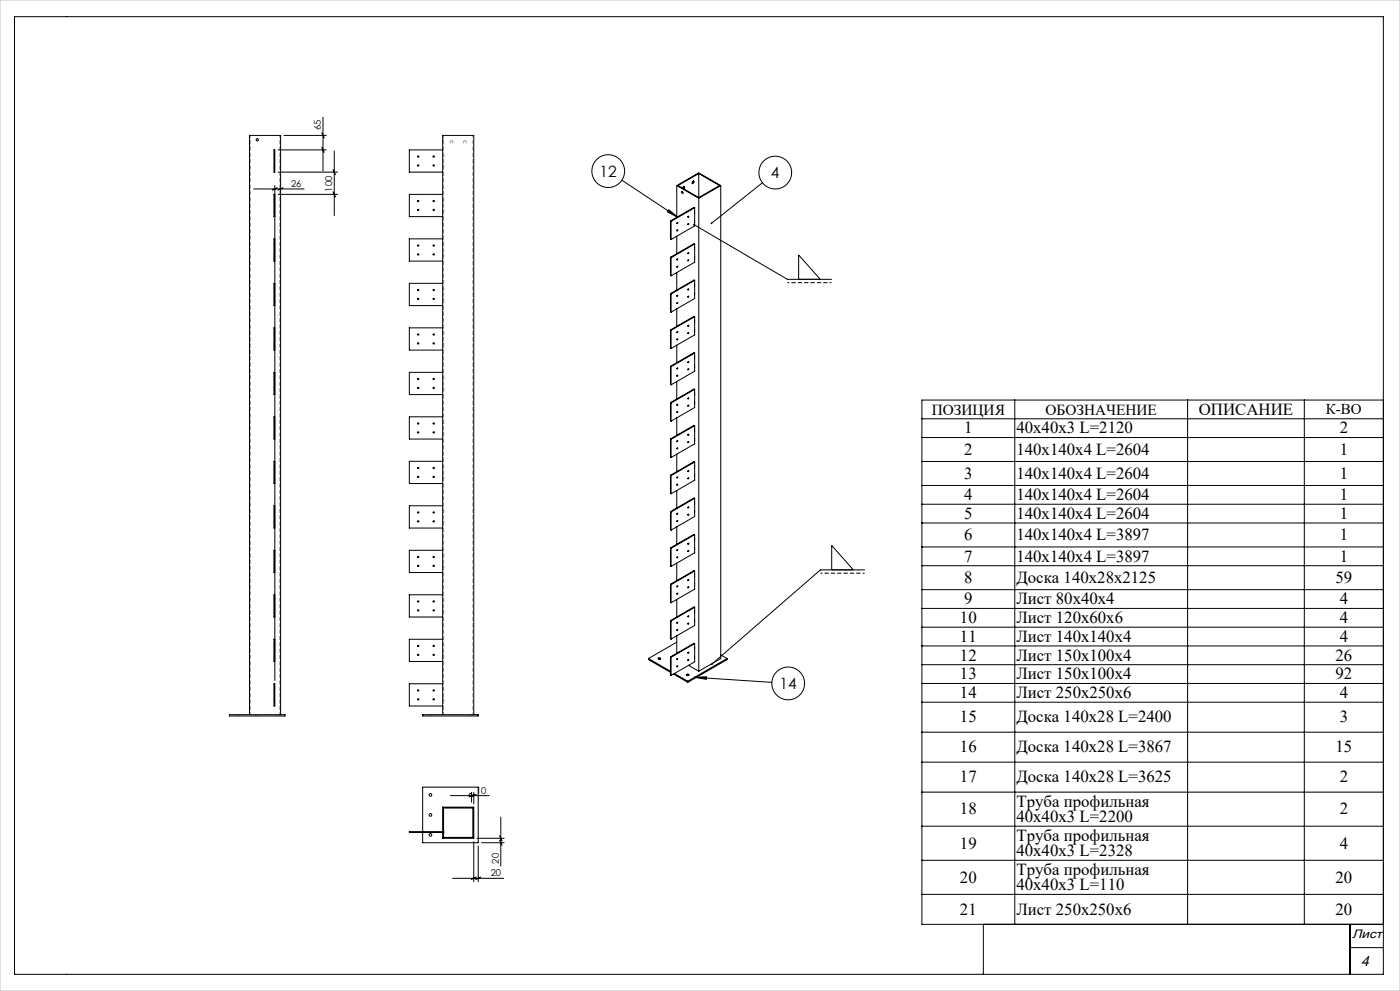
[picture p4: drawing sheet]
<svg xmlns="http://www.w3.org/2000/svg" width="420mm" height="297mm" viewBox="0 0 420 297" stroke-linecap="round" stroke-linejoin="round" font-family="sans-serif">
<defs><g id="words">
<g font-size="5">
<text x="359.6" y="124.3">ОПИСАНИЕ</text>
<text x="289.2" y="129.9">1</text>
<text x="304.9" y="129.9">40х40х3 L=2120</text>
<text x="401.9" y="129.9">2</text>
<text x="289.2" y="136.3">2</text>
<text x="304.9" y="136.3">140х140х4 L=2604</text>
<text x="401.9" y="136.3">1</text>
<text x="289.2" y="143.5">3</text>
<text x="304.9" y="143.5">140х140х4 L=2604</text>
<text x="401.9" y="143.5">1</text>
<text x="289.2" y="149.9">4</text>
<text x="304.9" y="149.9">140х140х4 L=2604</text>
<text x="401.9" y="149.9">1</text>
<text x="289.2" y="155.5">5</text>
<text x="304.9" y="155.5">140х140х4 L=2604</text>
<text x="401.9" y="155.5">1</text>
<text x="289.2" y="161.9">6</text>
<text x="304.9" y="161.9">140х140х4 L=3897</text>
<text x="401.9" y="161.9">1</text>
<text x="289.2" y="168.3">7</text>
<text x="304.9" y="168.3">140х140х4 L=3897</text>
<text x="401.9" y="168.3">1</text>
<text x="289.2" y="174.7">8</text>
<text x="304.9" y="174.7">Доска 140х28х2125</text>
<text x="400.6" y="174.7">59</text>
<text x="289.2" y="181.1">9</text>
<text x="304.9" y="181.1">Лист 80х40х4</text>
<text x="401.9" y="181.1">4</text>
<text x="288" y="186.7">10</text>
<text x="304.9" y="186.7">Лист 120х60х6</text>
<text x="401.9" y="186.7">4</text>
<text x="288" y="192.4">11</text>
<text x="288" y="198">12</text>
<text x="304.9" y="192.4">Лист 140х140х4</text>
<text x="304.9" y="198">Лист 150х100х4</text>
<text x="400.6" y="198">26</text>
<text x="401.9" y="192.4">4</text>
<text x="288" y="203.6">13</text>
<text x="304.9" y="203.6">Лист 150х100х4</text>
<text x="400.6" y="203.6">92</text>
<text x="288" y="209.2">14</text>
<text x="304.9" y="209.2">Лист 250х250х6</text>
<text x="401.9" y="209.2">4</text>
<text x="288" y="216.5">15</text>
<text x="304.9" y="216.5">Доска 140х28 L=2400</text>
<text x="401.9" y="216.5">3</text>
<text x="288" y="225.5">16</text>
<text x="304.9" y="225.5">Доска 140х28 L=3867</text>
<text x="400.6" y="225.5">15</text>
<text x="288" y="234.5">17</text>
<text x="304.9" y="234.5">Доска 140х28 L=3625</text>
<text x="401.9" y="234.5">2</text>
<text x="288" y="244.1">18</text>
<text x="304.9" y="241.8">Труба профильная</text>
<text x="401.9" y="244.1">2</text>
<text x="304.9" y="246.4">40х40х3 L=2200</text>
<text x="288" y="254.3">19</text>
<text x="304.9" y="252">Труба профильная</text>
<text x="304.9" y="256.6">40х40х3 L=2328</text>
<text x="401.9" y="254.3">4</text>
<text x="304.9" y="262.2">Труба профильная</text>
<text x="288" y="264.5">20</text>
<text x="304.9" y="266.8">40х40х3 L=110</text>
<text x="400.6" y="264.5">20</text>
<text x="288" y="274.1">21</text>
<text x="304.9" y="274.1">Лист 250х250х6</text>
<text x="400.6" y="274.1">20</text>
</g>
<g font-size="4.7">
<text x="179.9" y="52.9">12</text>
<text x="231.3" y="53.4">4</text>
<text x="233.9" y="206.5">14</text>
</g>
<g font-size="4.6">
<text x="279.5" y="124.4">ПОЗИЦИЯ</text>
<text x="313.7" y="124.4">ОБОЗНАЧЕНИЕ</text>
</g>
<text font-size="4.5" x="397.8" y="124.2">К-ВО</text>
<text font-size="4.4" x="408.3" y="289.6">4</text>
<text font-size="3.7" x="405.6" y="281.3">Лист</text>
<g font-size="2.8">
<text x="96.3" y="39.1" transform="rotate(-90 96.3 39.1)">65</text>
<text x="87.3" y="56">26</text>
<text x="99.7" y="57.4" transform="rotate(-90 99.7 57.4)">100</text>
<text x="142.8" y="237.8">10</text>
<text x="147.2" y="262.6">20</text>
<text x="149.6" y="258.8" transform="rotate(-90 149.6 258.8)">20</text>
</g>
</g></defs>
<g fill="none" stroke="#999" stroke-width=".3" stroke-dasharray="1.3 .6" stroke-linecap="butt">
<path d="M74.8 43h.3M75.1 42.2h-.3M82.2 46.3h.2M82.2 49.6h.2M82.2 59.6h.2M82.2 46.9h.2M82.2 50.3h.2M82.2 49.8h.2M82.2 47.1h.2M82.4 50.3h-.2M82.4 46.9h-.2M82.4 46.3h-.2"/>
<path d="M82.4 49.6h-.2M82.4 59.6h-.2M82.4 49.4h-.2M82.4 46.7h-.2M132.8 42.3h.3M133.1 46.3h-.3M133.1 50.3h-.3M133.1 46.9h-.3M133.1 59.6h-.3M133.1 49.6h-.3M133.1 41.6h-.3M82.2 72.9h.2"/>
<path d="M82.2 76.3h.2M82.2 62.9h.2M82.2 60.3h.2M82.2 63.6h.2M82.2 73.6h.2M82.2 76.9h.2M82.2 76.5h.2M82.2 73.8h.2M82.2 63.1h.2M82.2 60.5h.2M82.4 76.9h-.2M82.4 73.6h-.2"/>
<path d="M82.4 63.6h-.2M82.4 60.3h-.2M82.4 62.9h-.2M82.4 72.9h-.2M82.4 76.3h-.2M82.4 76.1h-.2M82.4 73.4h-.2M82.4 62.7h-.2M82.4 60.1h-.2M133.1 76.3h-.3M133.1 63.6h-.3M133.1 76.9h-.3"/>
<path d="M133.1 73.6h-.3M133.1 62.9h-.3M133.1 60.3h-.3M133.1 72.9h-.3M82.2 86.3h.2M82.2 89.6h.2M82.2 99.6h.2M82.2 86.9h.2M82.2 90.3h.2M82.2 89.8h.2M82.2 87.1h.2M82.4 90.3h-.2"/>
<path d="M82.4 86.9h-.2M82.4 86.3h-.2M82.4 89.6h-.2M82.4 99.6h-.2M82.4 89.4h-.2M82.4 86.7h-.2M133.1 86.9h-.3M133.1 99.6h-.3M133.1 86.3h-.3M133.1 89.6h-.3M133.1 90.3h-.3M82.2 102.9h.2"/>
<path d="M82.2 112.9h.2M82.2 116.3h.2M82.2 100.3h.2M82.2 103.6h.2M82.2 113.6h.2M82.2 116.9h.2M82.2 103.1h.2M82.2 100.5h.2M82.2 116.5h.2M82.2 113.8h.2M82.4 103.6h-.2M82.4 100.3h-.2"/>
<path d="M82.4 116.9h-.2M82.4 113.6h-.2M82.4 102.9h-.2M82.4 112.9h-.2M82.4 116.3h-.2M82.4 102.7h-.2M82.4 100.1h-.2M82.4 116.1h-.2M82.4 113.4h-.2M133.1 103.6h-.3M133.1 116.3h-.3M133.1 112.9h-.3"/>
<path d="M133.1 100.3h-.3M133.1 116.9h-.3M133.1 102.9h-.3M133.1 113.6h-.3M82.2 139.6h.2M82.2 126.3h.2M82.2 129.6h.2M82.2 126.9h.2M82.2 130.3h.2M82.2 129.8h.2M82.2 127.1h.2M82.4 130.3h-.2"/>
<path d="M82.4 126.9h-.2M82.4 126.3h-.2M82.4 129.6h-.2M82.4 139.6h-.2M82.4 129.4h-.2M82.4 126.7h-.2M133.1 126.9h-.3M133.1 139.6h-.3M133.1 130.3h-.3M133.1 129.6h-.3M133.1 126.3h-.3M82.2 152.9h.2"/>
<path d="M82.2 156.3h.2M82.2 142.9h.2M82.2 140.3h.2M82.2 143.6h.2M82.2 153.6h.2M82.2 156.9h.2M82.2 156.5h.2M82.2 153.8h.2M82.2 143.1h.2M82.2 140.5h.2M82.4 156.9h-.2M82.4 153.6h-.2"/>
<path d="M82.4 143.6h-.2M82.4 140.3h-.2M82.4 142.9h-.2M82.4 152.9h-.2M82.4 156.3h-.2M82.4 156.1h-.2M82.4 153.4h-.2M82.4 142.7h-.2M82.4 140.1h-.2M133.1 156.3h-.3M133.1 142.9h-.3M133.1 152.9h-.3"/>
<path d="M133.1 156.9h-.3M133.1 140.3h-.3M133.1 143.6h-.3M133.1 153.6h-.3M82.2 166.3h.2M82.2 169.6h.2M82.2 179.6h.2M82.2 166.9h.2M82.2 170.3h.2M82.2 169.8h.2M82.2 167.1h.2M82.4 170.3h-.2"/>
<path d="M82.4 166.9h-.2M82.4 166.3h-.2M82.4 169.6h-.2M82.4 179.6h-.2M82.4 169.4h-.2M82.4 166.7h-.2M133.1 166.9h-.3M133.1 166.3h-.3M133.1 179.6h-.3M133.1 170.3h-.3M133.1 169.6h-.3M82.2 192.9h.2"/>
<path d="M82.2 196.3h.2M82.2 182.9h.2M82.2 180.3h.2M82.2 183.6h.2M82.2 193.6h.2M82.2 196.9h.2M82.2 196.5h.2M82.2 193.8h.2M82.2 183.1h.2M82.2 180.5h.2M82.4 196.9h-.2M82.4 193.6h-.2"/>
<path d="M82.4 183.6h-.2M82.4 180.3h-.2M82.4 182.9h-.2M82.4 192.9h-.2M82.4 196.3h-.2M82.4 196.1h-.2M82.4 193.4h-.2M82.4 182.7h-.2M82.4 180.1h-.2M133.1 196.9h-.3M133.1 182.9h-.3M133.1 192.9h-.3"/>
<path d="M133.1 193.6h-.3M133.1 180.3h-.3M133.1 196.3h-.3M133.1 183.6h-.3M70.8 214.2v.4M71.6 214.6v-.4M76.8 214.2v.4M77.6 214.6v-.4M82.2 206.3h.2M82.2 209.6h.2M82.2 206.9h.2M82.2 210.3h.2"/>
<path d="M82.2 209.8h.2M82.2 207.1h.2M82.4 210.3h-.2M82.4 206.9h-.2M82.4 206.3h-.2M82.4 209.6h-.2M82.4 209.4h-.2M82.4 206.7h-.2M82.8 214.2v.4M83.6 214.6v-.4M128.7 214.2v.4M129.5 214.6v-.4"/>
<path d="M133.1 209.6h-.3M133.1 210.3h-.3M133.1 206.3h-.3M133.1 206.9h-.3M140.7 214.2v.4M141.5 214.6v-.4M125.3 249.2v.3M125.7 249.5v-.3M126.8 249.5v-.3M129.9 249.2v.3M130.3 249.5v-.3M132.8 244.6h.3"/>
<path d="M133.1 249.2h-.3M133.1 249.5h-.3M133.1 243.9h-.3M135 241.9v.3M135.9 242.2v-.3M139 241.9v.3M139.9 242.2v-.3"/>
</g>
<g fill="none" stroke="#999" stroke-width=".3" stroke-dasharray="1.3 .6" stroke-dashoffset=".3" stroke-linecap="butt">
<path d="M133.1 46.3v.6M133.1 49.6v.7M133.1 59.6v.7M133.1 72.9v.7M133.1 76.3v.6M133.1 62.9v.7M133.1 86.3v.6M133.1 89.6v.7M133.1 99.6v.7M133.1 102.9v.7M133.1 112.9v.7M133.1 116.3v.6"/>
<path d="M133.1 139.6v.7M133.1 126.3v.6M133.1 129.6v.7M133.1 152.9v.7M133.1 156.3v.6M133.1 142.9v.7M133.1 166.3v.6M133.1 169.6v.7M133.1 179.6v.7M133.1 192.9v.7M133.1 196.3v.6M133.1 182.9v.7"/>
<path d="M133.1 206.3v.6M133.1 209.6v.7"/>
</g>
<path d="M75.1 40.6v173.6M83.9 40.6v173.6M133.1 40.6v173.6M141.9 40.6v173.6" fill="none" stroke="#999" stroke-width=".3" stroke-dasharray="1.3 .6" stroke-dashoffset=".5" stroke-linecap="butt"/>
<path d="M135.5 42.2a.43 .43 0 0 0-.4 .6 .43 .43 0 0 0 .7 .1 .43 .43 0 0 0-.2-.7h-.1M139.5 42.2a.43 .43 0 0 0-.4 .6 .43 .43 0 0 0 .7 .1 .43 .43 0 0 0-.2-.7h-.1" fill="none" stroke="#999" stroke-width=".3" stroke-dasharray="1.3 .6" stroke-dashoffset=".2" stroke-linecap="butt"/>
<g fill="none" stroke="#000" stroke-width=".3">
<path d="M4.4 5h410.6v287h-410.6zM96.5 39.8l.8 1.5M96.9 35.2v16.1M76.1 56.6h15.1M82.2 44.9h.2v6.7h-.2zM82.4 58.3h-.2v6.6h.2M82.4 55.6v148.3M83.2 56.2l-1.5 .8M83.4 51.6h17.9M83.4 44.9h14.5M83.4 58.3h17.9M84.9 56.2l-1.5 .8"/>
<path d="M85.2 40.6h12.7M96.5 44.2l.8 1.5M99.9 50.8l.8 1.5M99.9 57.5l.8 1.5M100.3 45.2v19.4M132.8 44.9h-10v6.7h10M132.8 58.3h-10v6.6h10M186.6 54l16.8 11.1M203 55.6l6.6 3.8M203 55.6l6.6-3.8 6.6 3.8M203 55.6v9.5M204.6 57.4l.3 .4"/>
<path d="M204.8 56.4v-.1a.35 .35 0 0 1 .3-.4 .35 .35 0 0 1 .4 .2 .35 .35 0 0 1-.3 .4l-.1 .1M205.2 55.9l-.3 .6M207.8 54.4l.1-.1a.36 .36 0 0 1 .3 .5 .36 .36 0 0 1-.5 .2zM208 54.2l-.4 .7M209.6 52l6.2 3.6-6.2 3.6M209.6 52l-6.2 3.6 6.2 3.6M209.6 52v7.2M209.6 59.4v141.8M216.2 55.6l-6.6 3.8M216.2 55.6v141.8l-6.6 3.8M228.7 54.8l-15.3 12.1M82.4 71.6h-.2v6.7h.2"/>
<path d="M132.8 71.6h-10v6.7h10M200.6 62.9l2.8 2.2-3.2-1.6zM201.1 66.2l.2 .1M201.1 66.2v5.5l.2 .1M201.1 77.1v5.5l.2 .1M201.1 77.1l.2 .1M201.3 66.3v5.5M201.3 77.2v5.5M203 70.8v5.2M203.2 66.8l-.1 .1M203.2 68.9l-.1 .2M203.2 77.7l-.1 .1"/>
<path d="M203.2 79.8l-.1 .1M206.5 64.9l-.1 .1M206.5 67l-.1 .2M206.5 75.7l-.1 .2M206.5 77.9l-.1 .1M208.2 67.3l28 16.4h13.3M208.4 62.3v5.4l-7.1 4.1M208.4 73.1v5.5l-7.1 4.1M208.4 62.3l-7.1 4M208.4 62.3l-.2-.2-7.1 4.1M208.4 73.1l-7.1 4.1M208.4 73.1l-.2-.1-7.1 4.1"/>
<path d="M82.4 84.9h-.2v6.7h.2M82.4 98.3h-.2v6.6h.2M132.8 84.9h-10v6.7h10M132.8 98.3h-10v6.6h10M201.1 88v5.4l.2 .2M201.1 98.9v5.4l.2 .1M201.1 98.9l.2 .1M201.1 88l.2 .1M201.3 88.1v5.5M201.3 99v5.4M203 81.7v5.2M203 92.6v5.2"/>
<path d="M203.2 99.4l-.1 .1M203.2 88.5l-.1 .2M203.2 90.7l-.1 .1M206.5 97.5l-.1 .1M206.5 99.7l-.1 .1M206.5 86.6l-.1 .2M206.5 88.8l-.1 .1M208.4 84v5.5l-7.1 4.1M208.4 94.9v5.5l-7.1 4M208.4 94.9l-7.1 4.1M208.4 94.9l-.2-.1-7.1 4.1M208.4 84l-7.1 4.1"/>
<path d="M208.4 84l-.2-.1-7.1 4.1M239.6 83.7v-7.3l6.5 7.3M82.4 111.6h-.2v6.7h.2M132.8 111.6h-10v6.7h10M201.1 109.8v5.4l.2 .1M201.1 109.8l.2 .1M201.3 109.9v5.4M203 103.5v5.2M203 114.3v5.3M203.2 101.6l-.1 .1M203.2 110.3l-.1 .1M203.2 112.5l-.1 .1"/>
<path d="M206.5 108.4l-.1 .1M206.5 110.6l-.1 .1M206.5 119.3l-.1 .1M208.4 105.8v5.4l-7.1 4.1M208.4 116.7v5.4l-7.1 4.1M208.4 105.8l-7.1 4.1M208.4 105.8l-.2-.1-7.1 4.1M208.4 116.7l-7.1 4.1M208.4 116.7l-.2-.1-7.1 4.1M276.6 119.9h138.4v157.1h-138.4zM304.4 119.9v157.1M356.3 119.9v157.1"/>
<path d="M391.3 119.9v157.1M82.4 138.3h-.2v6.6h.2M82.4 124.9h-.2v6.7h.2M132.8 124.9h-10v6.7h10M132.8 138.3h-10v6.6h10M201.1 120.7v5.4l.2 .1M201.1 131.5v5.5l.2 .1M201.1 131.5l.2 .2M201.1 120.7l.2 .1M201.3 120.8v5.4M201.3 131.7v5.4M203 125.2v5.3"/>
<path d="M203 136.1v5.2M203.2 132.1l-.1 .1M203.2 134.3l-.1 .1M203.2 121.2l-.1 .1M203.2 123.4l-.1 .1M206.5 130.2l-.1 .1M206.5 132.4l-.1 .1M206.5 121.5l-.1 .1M208.4 127.6v5.4l-7.1 4.1M208.4 138.5v5.4l-7.1 4.1M208.4 138.5l-7.1 4M208.4 138.5l-.2-.1-7.1 4"/>
<path d="M208.4 127.6l-7.1 4.1M208.4 127.6l-.2-.1-7.1 4M276.6 125.5h138.4M276.6 131.1h138.4M276.6 138.3h138.4M82.4 151.6h-.2v6.7h.2M132.8 151.6h-10v6.7h10M201.1 142.4v5.5l.2 .1M201.1 153.3v5.5l.2 .1M201.1 153.3l.2 .1M201.1 142.4l.2 .1M201.3 142.5v5.5"/>
<path d="M201.3 153.4v5.5M203 147v5.2M203 157.9v5.2M203.2 153.9l-.1 .1M203.2 156l-.1 .2M203.2 143l-.1 .1M203.2 145.2l-.1 .1M206.5 152l-.1 .1M206.5 154.1l-.1 .2M206.5 141.1l-.1 .1M206.5 143.2l-.1 .2M208.4 149.3v5.5l-7.1 4.1"/>
<path d="M208.4 149.3l-7.1 4.1M208.4 149.3l-.2-.1-7.1 4.1M276.6 145.5h138.4M276.6 151.1h138.4M276.6 156.7h138.4M82.4 164.9h-.2v6.7h.2M82.4 178.3h-.2v6.6h.2M132.8 164.9h-10v6.7h10M132.8 178.3h-10v6.6h10M201.1 164.2v5.5l.2 .1M201.1 175.1v5.4l.2 .1M201.1 164.2l.2 .1"/>
<path d="M201.1 175.1l.2 .1M201.3 164.3v5.5M201.3 175.2v5.4M203 168.8v5.2M203 179.7v5.2M203.2 164.8l-.1 .1M203.2 166.9l-.1 .1M203.2 175.6l-.1 .2M203.2 177.8l-.1 .1M206.5 162.8l-.1 .2M206.5 165l-.1 .1M206.5 173.7l-.1 .1"/>
<path d="M206.5 175.9l-.1 .1M208.4 160.2v5.5l-7.1 4.1M208.4 171.1v5.5l-7.1 4M208.4 160.2l-7.1 4.1M208.4 160.2l-.2-.1-7.1 4.1M208.4 171.1l-7.1 4.1M208.4 171.1l-.2-.1-7.1 4.1M249.5 170.8v-7.3l6.5 7.3M259.4 170.8h-13.3l-32.5 28.3M276.6 163.9h138.4M276.6 169.5h138.4M276.6 176.7h138.4"/>
<path d="M82.4 191.6h-.2v6.7h.2M132.8 191.6h-10v6.7h10M194.5 197.4v.3l6.6 3.8M194.5 197.4l6.6 3.8M197.5 197.2h.1a.34 .34 0 0 1 .5-.1 .34 .34 0 0 1 0 .5 .34 .34 0 0 1-.5 0zM198.1 197.5h-.5M201.1 186v5.4l.2 .1M201.1 196.9v5.4l.2 .1M201.1 196.9l.2 .1M201.1 186l.2 .1M201.3 186.1v5.4M201.3 197v5.4"/>
<path d="M203 192.5l-8.5 4.9M203 190.6v5.2M203.1 197.4h.1M203.2 197.4l-.1 .1M203.2 199.6l-.1 .1M203.2 186.5l-.1 .1M203.2 188.7l-.1 .1M206.5 195.5l-.1 .1M206.5 197.7l-.1 .1M206.5 184.6l-.1 .1M206.5 186.8l-.1 .1M206.6 199.4l3 1.8"/>
<path d="M208.4 182v5.5l-7.1 4M208.4 192.9v5.4l-7.1 4.1M208.4 192.9l-7.1 4.1M208.4 192.9l-.2-.1-7.1 4.1M208.4 182l-7.1 4.1M208.4 182l-.2-.1-7.1 4.1M216.2 196.3l1.9 1.1M218.1 197.4l-11.8 6.8M218.1 197.4v.3l-11.8 6.8M276.6 182.3h138.4M276.6 188h138.4M276.6 193.6h138.4"/>
<path d="M276.6 199.2h138.4M68.8 214.2h16.7v.4h-16.7zM74.8 214.2v-173.6h9.4v173.6M82.2 204.9h.2v6.7h-.2zM126.8 214.2h16.7v.4h-16.7zM132.8 204.9h-10v6.7h10M132.8 214.2v-173.6h9.3v173.6M202 202l4.3 2.5M202.3 201.9l4 2.3M206 202.1h.1a.34 .34 0 0 1 .5-.1 .34 .34 0 0 1 0 .5 .34 .34 0 0 1-.5 0zM206.3 204.2v.3M206.6 202.4h-.6"/>
<path d="M208.4 203l3.5-.2v.8zM208.4 203l23.2 1.5M276.6 204.8h138.4M276.6 210.4h138.4M276.6 219.4h138.4M135.1 238.4h11.6M141.5 237.4v3M142.1 237.4v3.5M142.2 238.1l-1.5 .7M142.9 238.1l-1.5 .7M276.6 228.4h138.4M276.6 237.4h138.4"/>
<path d="M126.8 249.2v-13.3h16.7v16.7h-16.7v-3.1M132.8 249.2h-10v.3h10M132.8 241.9h9.3v9.3h-9.3zM133.1 249.2v.3M133.1 242.2h8.8v8.8h-8.8zM142.1 252.2v12M143.1 251.2h8.1M143.5 253.6v10.6M144.5 252.6h6.7M149.9 250.5l.7 1.5M149.9 251.8l.7 1.5M150.2 244.9v14.7"/>
<path d="M276.6 247.6h138.4M276.6 257.8h138.4M135.8 263.2h15.3M142.9 262.9l-1.5 .7M144.2 262.9l-1.5 .7M276.6 268h138.4M405 277v15M415 277h-120v15M405 284h10"/>
<circle cx="77.2" cy="41.9" r=".33"/>
<circle cx="125.5" cy="46.9" r=".2"/>
<circle cx="125.5" cy="49.6" r=".2"/>
<circle cx="130.1" cy="46.9" r=".2"/>
<circle cx="130.1" cy="49.6" r=".2"/>
<circle cx="182.5" cy="51.3" r="4.9"/>
<circle cx="204.7" cy="57.7" r=".29"/>
<circle cx="232.6" cy="51.7" r="4.9"/>
<circle cx="125.5" cy="73.6" r=".2"/>
<circle cx="125.5" cy="76.3" r=".2"/>
<circle cx="125.5" cy="60.3" r=".2"/>
<circle cx="125.5" cy="62.9" r=".2"/>
<circle cx="130.1" cy="73.6" r=".2"/>
<circle cx="130.1" cy="76.3" r=".2"/>
<circle cx="130.1" cy="60.3" r=".2"/>
<circle cx="130.1" cy="62.9" r=".2"/>
<circle cx="203.2" cy="79.9" r=".17"/>
<circle cx="203.2" cy="69" r=".17"/>
<circle cx="203.2" cy="77.7" r=".17"/>
<circle cx="203.2" cy="66.8" r=".17"/>
<circle cx="206.5" cy="75.8" r=".17"/>
<circle cx="206.5" cy="78" r=".17"/>
<circle cx="206.5" cy="64.9" r=".17"/>
<circle cx="206.5" cy="67.1" r=".17"/>
<circle cx="125.5" cy="86.9" r=".2"/>
<circle cx="125.5" cy="89.6" r=".2"/>
<circle cx="130.1" cy="86.9" r=".2"/>
<circle cx="130.1" cy="89.6" r=".2"/>
<circle cx="203.2" cy="88.6" r=".17"/>
<circle cx="203.2" cy="90.8" r=".17"/>
<circle cx="203.2" cy="99.5" r=".17"/>
<circle cx="206.5" cy="88.9" r=".17"/>
<circle cx="206.5" cy="99.8" r=".17"/>
<circle cx="206.5" cy="97.6" r=".17"/>
<circle cx="206.5" cy="86.7" r=".17"/>
<circle cx="125.5" cy="113.6" r=".2"/>
<circle cx="125.5" cy="116.3" r=".2"/>
<circle cx="125.5" cy="102.9" r=".2"/>
<circle cx="125.5" cy="100.3" r=".2"/>
<circle cx="130.1" cy="100.3" r=".2"/>
<circle cx="130.1" cy="113.6" r=".2"/>
<circle cx="130.1" cy="102.9" r=".2"/>
<circle cx="130.1" cy="116.3" r=".2"/>
<circle cx="203.2" cy="112.6" r=".17"/>
<circle cx="203.2" cy="101.7" r=".17"/>
<circle cx="203.2" cy="110.4" r=".17"/>
<circle cx="206.5" cy="108.5" r=".17"/>
<circle cx="206.5" cy="119.4" r=".17"/>
<circle cx="206.5" cy="110.7" r=".17"/>
<circle cx="125.5" cy="126.9" r=".2"/>
<circle cx="125.5" cy="129.6" r=".2"/>
<circle cx="130.1" cy="126.9" r=".2"/>
<circle cx="130.1" cy="129.6" r=".2"/>
<circle cx="203.2" cy="121.3" r=".17"/>
<circle cx="203.2" cy="134.3" r=".17"/>
<circle cx="203.2" cy="132.2" r=".17"/>
<circle cx="203.2" cy="123.5" r=".17"/>
<circle cx="206.5" cy="130.3" r=".17"/>
<circle cx="206.5" cy="132.4" r=".17"/>
<circle cx="206.5" cy="121.5" r=".17"/>
<circle cx="125.5" cy="140.3" r=".2"/>
<circle cx="125.5" cy="153.6" r=".2"/>
<circle cx="125.5" cy="156.3" r=".2"/>
<circle cx="125.5" cy="142.9" r=".2"/>
<circle cx="130.1" cy="153.6" r=".2"/>
<circle cx="130.1" cy="140.3" r=".2"/>
<circle cx="130.1" cy="142.9" r=".2"/>
<circle cx="130.1" cy="156.3" r=".2"/>
<circle cx="203.2" cy="153.9" r=".17"/>
<circle cx="203.2" cy="145.2" r=".17"/>
<circle cx="203.2" cy="143" r=".17"/>
<circle cx="203.2" cy="156.1" r=".17"/>
<circle cx="206.5" cy="143.3" r=".17"/>
<circle cx="206.5" cy="152" r=".17"/>
<circle cx="206.5" cy="141.1" r=".17"/>
<circle cx="206.5" cy="154.2" r=".17"/>
<circle cx="125.5" cy="169.6" r=".2"/>
<circle cx="125.5" cy="166.9" r=".2"/>
<circle cx="130.1" cy="169.6" r=".2"/>
<circle cx="130.1" cy="166.9" r=".2"/>
<circle cx="203.2" cy="164.8" r=".17"/>
<circle cx="203.2" cy="167" r=".17"/>
<circle cx="203.2" cy="175.7" r=".17"/>
<circle cx="203.2" cy="177.9" r=".17"/>
<circle cx="206.5" cy="162.9" r=".17"/>
<circle cx="206.5" cy="173.8" r=".17"/>
<circle cx="206.5" cy="165.1" r=".17"/>
<circle cx="206.5" cy="176" r=".17"/>
<circle cx="125.5" cy="196.3" r=".2"/>
<circle cx="125.5" cy="180.3" r=".2"/>
<circle cx="125.5" cy="193.6" r=".2"/>
<circle cx="125.5" cy="182.9" r=".2"/>
<circle cx="130.1" cy="196.3" r=".2"/>
<circle cx="130.1" cy="180.3" r=".2"/>
<circle cx="130.1" cy="193.6" r=".2"/>
<circle cx="130.1" cy="182.9" r=".2"/>
<circle cx="203.2" cy="186.6" r=".17"/>
<circle cx="203.2" cy="199.7" r=".17"/>
<circle cx="203.2" cy="188.8" r=".17"/>
<circle cx="203.2" cy="197.5" r=".17"/>
<circle cx="206.5" cy="186.9" r=".17"/>
<circle cx="206.5" cy="195.6" r=".17"/>
<circle cx="206.5" cy="197.8" r=".17"/>
<circle cx="206.5" cy="184.7" r=".17"/>
<circle cx="125.5" cy="206.9" r=".2"/>
<circle cx="125.5" cy="209.6" r=".2"/>
<circle cx="130.1" cy="206.9" r=".2"/>
<circle cx="130.1" cy="209.6" r=".2"/>
<circle cx="236.5" cy="204.8" r="4.9"/>
<circle cx="129.1" cy="238.2" r=".4"/>
<circle cx="141.1" cy="238.2" r=".4"/>
<circle cx="129.1" cy="244.2" r=".4"/>
<circle cx="129.1" cy="250.2" r=".4"/>
</g>
<path d="M249.5 84.7h-13.3M259.4 171.8h-13.3" fill="none" stroke="#000" stroke-width=".3" stroke-dasharray="1.3 .6" stroke-dashoffset=".7" stroke-linecap="butt"/>
<path d="M0 0h420v297h-420z" fill="none" stroke="#c0c0c0" stroke-width=".3"/>
<g fill="#000">
<path d="M208 67.1l.2 .2-.2-.1a.25 .25 0 0 0 .1 .4 .25 .25 0 0 0 .3-.4 .25 .25 0 0 0-.4-.1zM213.4 198.9v.3l.2-.1-.2 .1a.25 .25 0 0 0 .3 0 .25 .25 0 0 0 0-.3 .25 .25 0 0 0-.3 0z"/>
<path d="M213.2 66.8v.3l.2-.2-.2 .2a.25 .25 0 0 0 .4 0 .25 .25 0 0 0 0-.3 .25 .25 0 0 0-.4 0zM200.6 62.9l2.8 2.2-3.2-1.6zM208.4 203l3.5-.2v.8z"/>
</g>
<use href="#words"/>
</svg>
